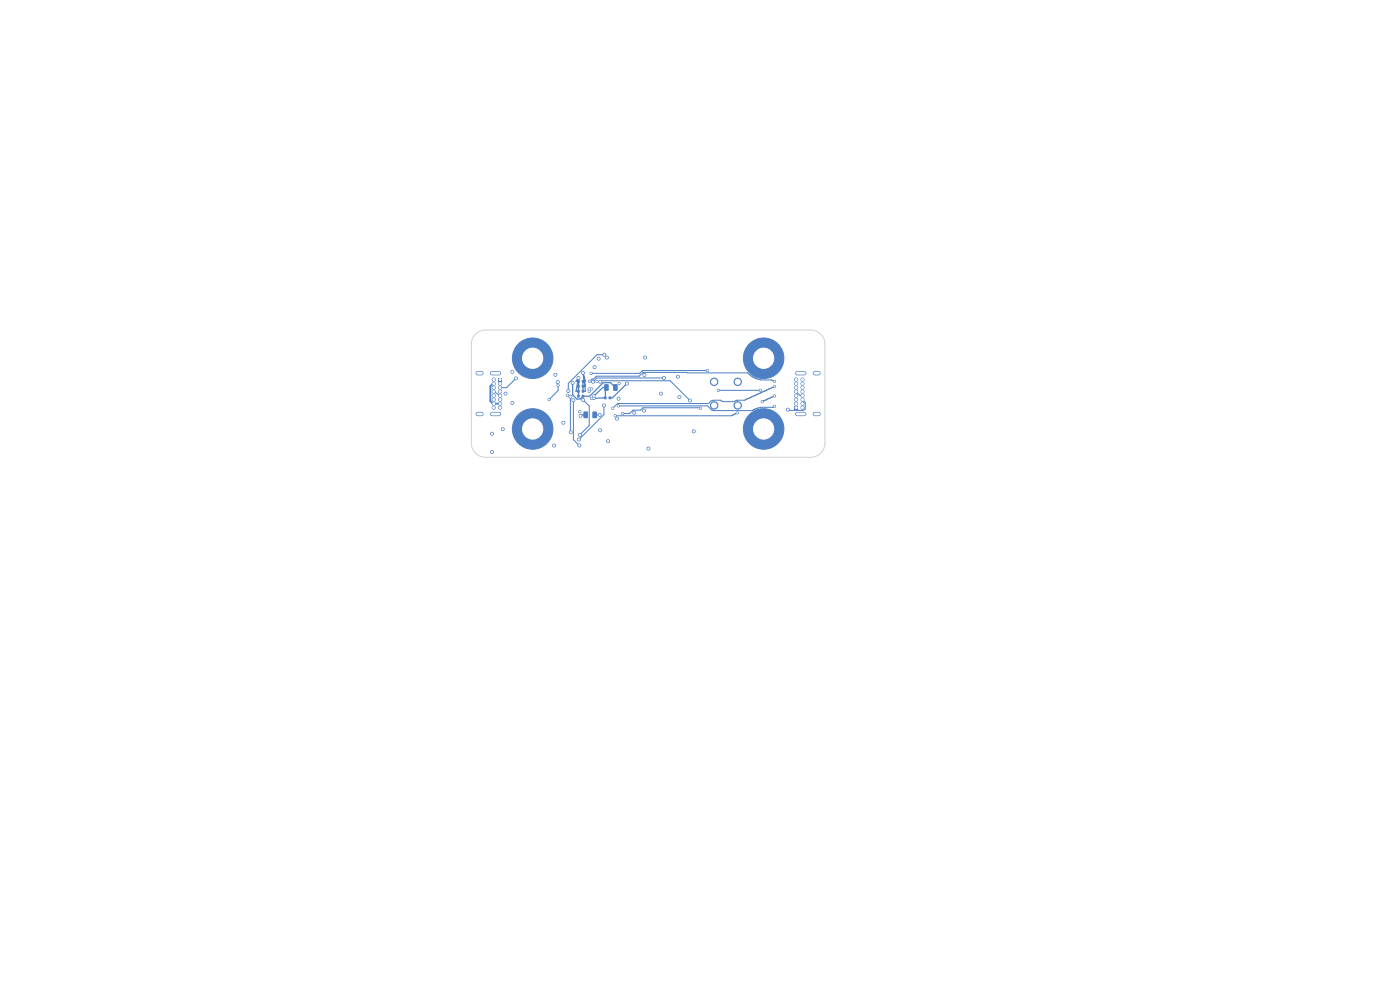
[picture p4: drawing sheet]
<svg xmlns="http://www.w3.org/2000/svg" width="297mm" height="210mm" viewBox="0 0 297 210" stroke-linecap="round" stroke-linejoin="round" font-family="sans-serif">
<g fill="#4d7fc4" stroke="#4d7fc4" stroke-width=".21">
<circle cx="113" cy="91" r="4.3"/>
<circle cx="151.5" cy="81" r=".79"/>
<circle cx="156.5" cy="81" r=".79"/>
<circle cx="156.5" cy="86" r=".79"/>
<circle cx="151.5" cy="86" r=".79"/>
</g>
<path d="M168.6 86.2h.6v.6h-.6z" fill="#4d7fc4"/>
<g fill="#4d7fc4" stroke="#4d7fc4" stroke-width=".21">
<circle cx="168.9" cy="85.6" r=".33"/>
<circle cx="168.9" cy="84.8" r=".33"/>
<circle cx="168.9" cy="83.9" r=".33"/>
<circle cx="168.9" cy="83.1" r=".33"/>
<circle cx="168.9" cy="82.2" r=".33"/>
<circle cx="168.9" cy="81.4" r=".33"/>
<circle cx="168.9" cy="80.5" r=".33"/>
<circle cx="170.2" cy="80.5" r=".33"/>
<circle cx="170.3" cy="81.4" r=".33"/>
<circle cx="170.2" cy="82.2" r=".33"/>
<circle cx="170.3" cy="83.1" r=".33"/>
<circle cx="170.3" cy="83.9" r=".33"/>
<circle cx="170.2" cy="84.8" r=".33"/>
<circle cx="170.3" cy="85.6" r=".33"/>
<circle cx="170.2" cy="86.5" r=".33"/>
<circle cx="113" cy="76" r="4.3"/>
<circle cx="162" cy="76" r="4.3"/>
</g>
<path d="M169.1 79.2h1.5M172.9 79.2h.8M169.1 87.8h1.5M172.9 87.8h.8" fill="none" stroke="#4d7fc4" stroke-width=".9"/>
<path d="M105.8 80.2h.6v.7h-.6z" fill="#4d7fc4"/>
<g fill="#4d7fc4" stroke="#4d7fc4" stroke-width=".21">
<circle cx="106.1" cy="81.4" r=".33"/>
<circle cx="106.1" cy="82.2" r=".33"/>
<circle cx="106.1" cy="83.1" r=".33"/>
<circle cx="106.1" cy="83.9" r=".33"/>
<circle cx="106.1" cy="84.8" r=".33"/>
<circle cx="106.1" cy="85.6" r=".33"/>
<circle cx="106.1" cy="86.5" r=".33"/>
<circle cx="104.7" cy="86.5" r=".33"/>
<circle cx="104.8" cy="85.6" r=".33"/>
<circle cx="104.7" cy="84.8" r=".33"/>
<circle cx="104.8" cy="83.9" r=".33"/>
<circle cx="104.8" cy="83.1" r=".33"/>
<circle cx="104.7" cy="82.2" r=".33"/>
<circle cx="104.8" cy="81.4" r=".33"/>
<circle cx="104.7" cy="80.5" r=".33"/>
<circle cx="162" cy="91" r="4.3"/>
</g>
<path d="M101.3 79.2h.8M104.4 79.2h1.5M101.3 87.8h.8M104.4 87.8h1.5" fill="none" stroke="#4d7fc4" stroke-width=".9"/>
<g fill="#4d7fc4">
<path d="M122.5 81.7h.5v.5h-.5z"/>
<path d="M123.4 81.7h.5v.5h-.5z"/>
<path d="M123.8 87.3h.7l.2 .1v1.1l-.1 .2h-.6l-.2-.1z"/>
<path d="M125.7 87.3h.7l.2 .1v1.1l-.1 .2h-.6l-.2-.1z"/>
<path d="M128.2 81.5h.7l.2 .1v1.1l-.1 .2h-.6l-.2-.1z"/>
<path d="M130.1 81.5h.7l.2 .1v1.1l-.1 .2h-.6l-.2-.1z"/>
<path d="M122.5 80.6h.5v.6h-.5z"/>
<path d="M123.4 80.6h.5v.6h-.5z"/>
<path d="M122.5 83.8h.5v.5h-.5z"/>
<path d="M123.4 83.8h.5v.5h-.5z"/>
<path d="M122.5 82.7h.5v.6h-.5z"/>
<path d="M123.4 82.7h.5v.6h-.5z"/>
<path d="M128.2 84.1h.5v.6h-.5z"/>
<path d="M129.1 84.1h.5v.6h-.5z"/>
</g>
<g fill="#4d7fc4" stroke="#4d7fc4" stroke-width=".21">
<circle cx="108.7" cy="85.5" r=".3"/>
<circle cx="126" cy="84" r=".23"/>
<circle cx="126" cy="84.5" r=".23"/>
<circle cx="134.5" cy="87.6" r=".3"/>
<circle cx="108.7" cy="78.9" r=".3"/>
<circle cx="131.2" cy="84.6" r=".3"/>
<circle cx="117.5" cy="94.5" r=".3"/>
<circle cx="126.1" cy="77.9" r=".3"/>
<circle cx="136.6" cy="87.1" r=".3"/>
<circle cx="125" cy="83" r=".23"/>
<circle cx="130.9" cy="88.8" r=".3"/>
<circle cx="125.5" cy="82.5" r=".23"/>
<circle cx="123.1" cy="88.2" r=".3"/>
<circle cx="104.4" cy="92" r=".3"/>
<circle cx="143.8" cy="79.9" r=".3"/>
<circle cx="129" cy="93.6" r=".3"/>
<circle cx="140.2" cy="83.5" r=".3"/>
<circle cx="122.7" cy="80.2" r=".3"/>
<circle cx="125.5" cy="84.5" r=".23"/>
<circle cx="137.6" cy="95.1" r=".3"/>
<circle cx="128.7" cy="75.8" r=".3"/>
<circle cx="136.7" cy="79.5" r=".3"/>
<circle cx="125" cy="82.5" r=".23"/>
<circle cx="136.9" cy="75.8" r=".3"/>
<circle cx="118.3" cy="81" r=".3"/>
<circle cx="107.2" cy="83.5" r=".3"/>
<circle cx="144.1" cy="84.2" r=".3"/>
<circle cx="131.3" cy="81.4" r=".23"/>
<circle cx="123" cy="87.3" r=".23"/>
<circle cx="123.7" cy="79.1" r=".3"/>
<circle cx="126.6" cy="80.9" r=".23"/>
<circle cx="147.2" cy="91.5" r=".3"/>
<circle cx="120.4" cy="83.8" r=".23"/>
<circle cx="127" cy="76.1" r=".3"/>
<circle cx="133" cy="81.4" r=".3"/>
<circle cx="119.5" cy="89.7" r=".3"/>
<circle cx="106.7" cy="91.1" r=".3"/>
<circle cx="104.4" cy="95.9" r=".3"/>
<circle cx="117.8" cy="79.5" r=".3"/>
<circle cx="127.2" cy="88" r=".3"/>
<circle cx="127.3" cy="91.3" r=".3"/>
<circle cx="125.4" cy="79.2" r=".23"/>
<circle cx="150.1" cy="78.6" r=".23"/>
<circle cx="128.2" cy="75.3" r=".3"/>
<circle cx="120.6" cy="82.9" r=".3"/>
<circle cx="128.1" cy="86" r=".3"/>
<circle cx="122.8" cy="93.2" r=".3"/>
<circle cx="121.6" cy="84.9" r=".3"/>
<circle cx="122.9" cy="94.5" r=".3"/>
<circle cx="123.7" cy="84.8" r=".3"/>
<circle cx="123" cy="92.3" r=".3"/>
<circle cx="121" cy="84.1" r=".3"/>
<circle cx="121.1" cy="91.7" r=".3"/>
<circle cx="167.1" cy="86.9" r=".3"/>
<circle cx="131.2" cy="86.1" r=".23"/>
<circle cx="164.3" cy="86.2" r=".23"/>
<circle cx="130.5" cy="88.2" r=".23"/>
<circle cx="161.7" cy="85.2" r=".23"/>
<circle cx="156.4" cy="87.6" r=".23"/>
<circle cx="164.3" cy="84" r=".23"/>
<circle cx="161.3" cy="82.8" r=".23"/>
<circle cx="152.4" cy="82.8" r=".23"/>
<circle cx="132.1" cy="87.7" r=".23"/>
<circle cx="148.6" cy="86.6" r=".23"/>
<circle cx="164.3" cy="82" r=".23"/>
<circle cx="130" cy="86.6" r=".23"/>
<circle cx="121.5" cy="81.2" r=".3"/>
<circle cx="146.4" cy="85" r=".3"/>
<circle cx="127.3" cy="81" r=".3"/>
<circle cx="140.9" cy="80.2" r=".3"/>
<circle cx="125.8" cy="81" r=".3"/>
<circle cx="125.1" cy="80.9" r=".23"/>
<circle cx="164.3" cy="80.9" r=".23"/>
<circle cx="116.5" cy="84.7" r=".23"/>
<circle cx="118.4" cy="81.7" r=".23"/>
<circle cx="109.4" cy="80.3" r=".3"/>
</g>
<path d="M123.7 79.1l.5 3.9h-.5v-2.1h.5zM123.7 79.1l.5 2.9h-.5M121.5 81.2v2.6l.9 .8h.7l.6-.5h1.4l2.9-2.9h1.5l1 1M122.7 80.2v3.9M122.7 80.2l-.5 .7h.5M122.7 80.2l-.5 2.8h.5M124.3 88h-.8l-.4 .2M126 84l1.9-1.8h.7l-.2 .2v2l-2.4 .1M126.2 88h1M133 81.4l-3.1 3h-.5" fill="none" stroke="#4d7fc4" stroke-width=".25"/>
<g fill="none" stroke="#4d7fc4" stroke-width=".21">
<path d="M128.2 75.3h-1.6l-6 6v1.6M128.2 75.3h.1M150.1 78.6h-13.7l-.7 .6h-10.3M104.7 83.1l1.4 .8M109.4 80.3l-1.9 1.9h-1.4M118.4 81.8v1.1l-1.9 1.9M121 84.1l.1 7.6M121.6 84.9v8.4l1.3 1.2M123.7 84.8l1.3 1.3v4.2l-2 2M125.1 80.9l1.4-1.1h9.1l.9-.8 22.1 .1 1.1 .9 1.2 .5 2.8 .1 .6 .3M127.3 81l.2-.2h14.7l4.2 4.2M128.1 86v1.9l-5.3 5.3"/>
<path d="M131.2 86.1h18.9l.9 .9 .3 .1h8.3l.7-.4 1.1-.3h2.5l.4-.2M140.9 80.2h-14.3l-.8 .8M148.6 86.6l-12.2-.1-.5 .5h-1.6l-.7 .7h-1.5M152.4 82.8h8.9M156.4 87.6l-1.3 .6h-24.6M164.3 82l-6.3 2.9h-1.7l-.5 .3h-2.5l-.4-.3h-1.6l-.4 .1-.6 .6h-19.3l-1 1M164.3 84l-2.6 1.2M168.9 83.1l.9 .8h.5M170.3 84.8h.1M170.3 84.8l.5 .6v1.3l-.3 .4h-3.2l-.2-.2"/>
</g>
<path d="M104.7 81.4l-.7 .5v3.2l.5 .5h1.6" fill="none" stroke="#4d7fc4" stroke-width=".38"/>
<path d="M100.9 70.9a3 3 0 0 1 2.1-.9h69a3 3 0 0 1 3 3v21a3 3 0 0 1-3 3h-69a3 3 0 0 1-3-3v-21a3 3 0 0 1 .9-2.1z" fill="none" stroke="#d0d2cd" stroke-width=".21"/>
<g fill="#fff" stroke="#fff" stroke-width=".21">
<circle cx="108.7" cy="85.5" r=".15"/>
<circle cx="126" cy="84" r=".1"/>
<circle cx="126" cy="84.5" r=".1"/>
<circle cx="134.5" cy="87.6" r=".15"/>
<circle cx="108.7" cy="78.9" r=".15"/>
<circle cx="131.2" cy="84.6" r=".15"/>
<circle cx="117.5" cy="94.5" r=".15"/>
<circle cx="126.1" cy="77.9" r=".15"/>
<circle cx="136.6" cy="87.1" r=".15"/>
<circle cx="125" cy="83" r=".1"/>
<circle cx="130.9" cy="88.8" r=".15"/>
<circle cx="125.5" cy="82.5" r=".1"/>
<circle cx="123.1" cy="88.2" r=".15"/>
<circle cx="104.4" cy="92" r=".15"/>
<circle cx="143.8" cy="79.9" r=".15"/>
<circle cx="129" cy="93.6" r=".15"/>
<circle cx="140.2" cy="83.5" r=".15"/>
<circle cx="122.7" cy="80.2" r=".15"/>
<circle cx="125.5" cy="84.5" r=".1"/>
<circle cx="137.6" cy="95.1" r=".15"/>
<circle cx="128.7" cy="75.8" r=".15"/>
<circle cx="136.7" cy="79.5" r=".15"/>
<circle cx="125" cy="82.5" r=".1"/>
<circle cx="136.9" cy="75.8" r=".15"/>
<circle cx="118.3" cy="81" r=".15"/>
<circle cx="107.2" cy="83.5" r=".15"/>
<circle cx="144.1" cy="84.2" r=".15"/>
<circle cx="131.3" cy="81.4" r=".1"/>
<circle cx="123" cy="87.3" r=".1"/>
<circle cx="123.7" cy="79.1" r=".15"/>
<circle cx="126.6" cy="80.9" r=".1"/>
<circle cx="147.2" cy="91.5" r=".15"/>
<circle cx="120.4" cy="83.8" r=".1"/>
<circle cx="127" cy="76.1" r=".15"/>
<circle cx="133" cy="81.4" r=".15"/>
<circle cx="119.5" cy="89.7" r=".15"/>
<circle cx="106.7" cy="91.1" r=".15"/>
<circle cx="104.4" cy="95.9" r=".15"/>
<circle cx="117.8" cy="79.5" r=".15"/>
<circle cx="127.2" cy="88" r=".15"/>
<circle cx="127.3" cy="91.3" r=".15"/>
<circle cx="125.4" cy="79.2" r=".1"/>
<circle cx="150.1" cy="78.6" r=".1"/>
<circle cx="128.2" cy="75.3" r=".15"/>
<circle cx="120.6" cy="82.9" r=".15"/>
<circle cx="128.1" cy="86" r=".15"/>
<circle cx="122.8" cy="93.2" r=".15"/>
<circle cx="121.6" cy="84.9" r=".15"/>
<circle cx="122.9" cy="94.5" r=".15"/>
<circle cx="123.7" cy="84.8" r=".15"/>
<circle cx="123" cy="92.3" r=".15"/>
<circle cx="121" cy="84.1" r=".15"/>
<circle cx="121.1" cy="91.7" r=".15"/>
<circle cx="167.1" cy="86.9" r=".15"/>
<circle cx="131.2" cy="86.1" r=".1"/>
<circle cx="164.3" cy="86.2" r=".1"/>
<circle cx="130.5" cy="88.2" r=".1"/>
<circle cx="161.7" cy="85.2" r=".1"/>
<circle cx="156.4" cy="87.6" r=".1"/>
<circle cx="164.3" cy="84" r=".1"/>
<circle cx="161.3" cy="82.8" r=".1"/>
<circle cx="152.4" cy="82.8" r=".1"/>
<circle cx="132.1" cy="87.7" r=".1"/>
<circle cx="148.6" cy="86.6" r=".1"/>
<circle cx="164.3" cy="82" r=".1"/>
<circle cx="130" cy="86.6" r=".1"/>
<circle cx="121.5" cy="81.2" r=".15"/>
<circle cx="146.4" cy="85" r=".15"/>
<circle cx="127.3" cy="81" r=".15"/>
<circle cx="140.9" cy="80.2" r=".15"/>
<circle cx="125.8" cy="81" r=".15"/>
<circle cx="125.1" cy="80.9" r=".1"/>
<circle cx="164.3" cy="80.9" r=".1"/>
<circle cx="116.5" cy="84.7" r=".1"/>
<circle cx="118.4" cy="81.7" r=".1"/>
<circle cx="109.4" cy="80.3" r=".15"/>
<circle cx="113" cy="91" r="2.15"/>
<circle cx="151.5" cy="81" r=".53"/>
<circle cx="156.5" cy="81" r=".53"/>
<circle cx="156.5" cy="86" r=".53"/>
<circle cx="151.5" cy="86" r=".53"/>
<circle cx="168.9" cy="86.5" r=".2"/>
<circle cx="168.9" cy="85.6" r=".2"/>
<circle cx="168.9" cy="84.8" r=".2"/>
<circle cx="168.9" cy="83.9" r=".2"/>
<circle cx="168.9" cy="83.1" r=".2"/>
<circle cx="168.9" cy="82.2" r=".2"/>
<circle cx="168.9" cy="81.4" r=".2"/>
<circle cx="168.9" cy="80.5" r=".2"/>
<circle cx="170.2" cy="80.5" r=".2"/>
<circle cx="170.2" cy="81.4" r=".2"/>
<circle cx="170.2" cy="82.2" r=".2"/>
<circle cx="170.2" cy="83.1" r=".2"/>
<circle cx="170.2" cy="83.9" r=".2"/>
<circle cx="170.2" cy="84.8" r=".2"/>
<circle cx="170.2" cy="85.6" r=".2"/>
<circle cx="170.2" cy="86.5" r=".2"/>
<circle cx="113" cy="76" r="2.15"/>
<circle cx="162" cy="76" r="2.15"/>
<circle cx="106.1" cy="80.5" r=".2"/>
<circle cx="106.1" cy="81.4" r=".2"/>
<circle cx="106.1" cy="82.2" r=".2"/>
<circle cx="106.1" cy="83.1" r=".2"/>
<circle cx="106.1" cy="83.9" r=".2"/>
<circle cx="106.1" cy="84.8" r=".2"/>
<circle cx="106.1" cy="85.6" r=".2"/>
<circle cx="106.1" cy="86.5" r=".2"/>
<circle cx="104.7" cy="86.5" r=".2"/>
<circle cx="104.7" cy="85.6" r=".2"/>
<circle cx="104.7" cy="84.8" r=".2"/>
<circle cx="104.7" cy="83.9" r=".2"/>
<circle cx="104.7" cy="83.1" r=".2"/>
<circle cx="104.7" cy="82.2" r=".2"/>
<circle cx="104.7" cy="81.4" r=".2"/>
<circle cx="104.7" cy="80.5" r=".2"/>
<circle cx="162" cy="91" r="2.15"/>
</g>
<path d="M101.3 79.2h.8M104.4 79.2h1.5M169.1 79.2h1.5M172.9 79.2h.8M101.3 87.8h.8M104.4 87.8h1.5M169.1 87.8h1.5M172.9 87.8h.8" fill="none" stroke="#fff" stroke-width=".6"/>
</svg>
